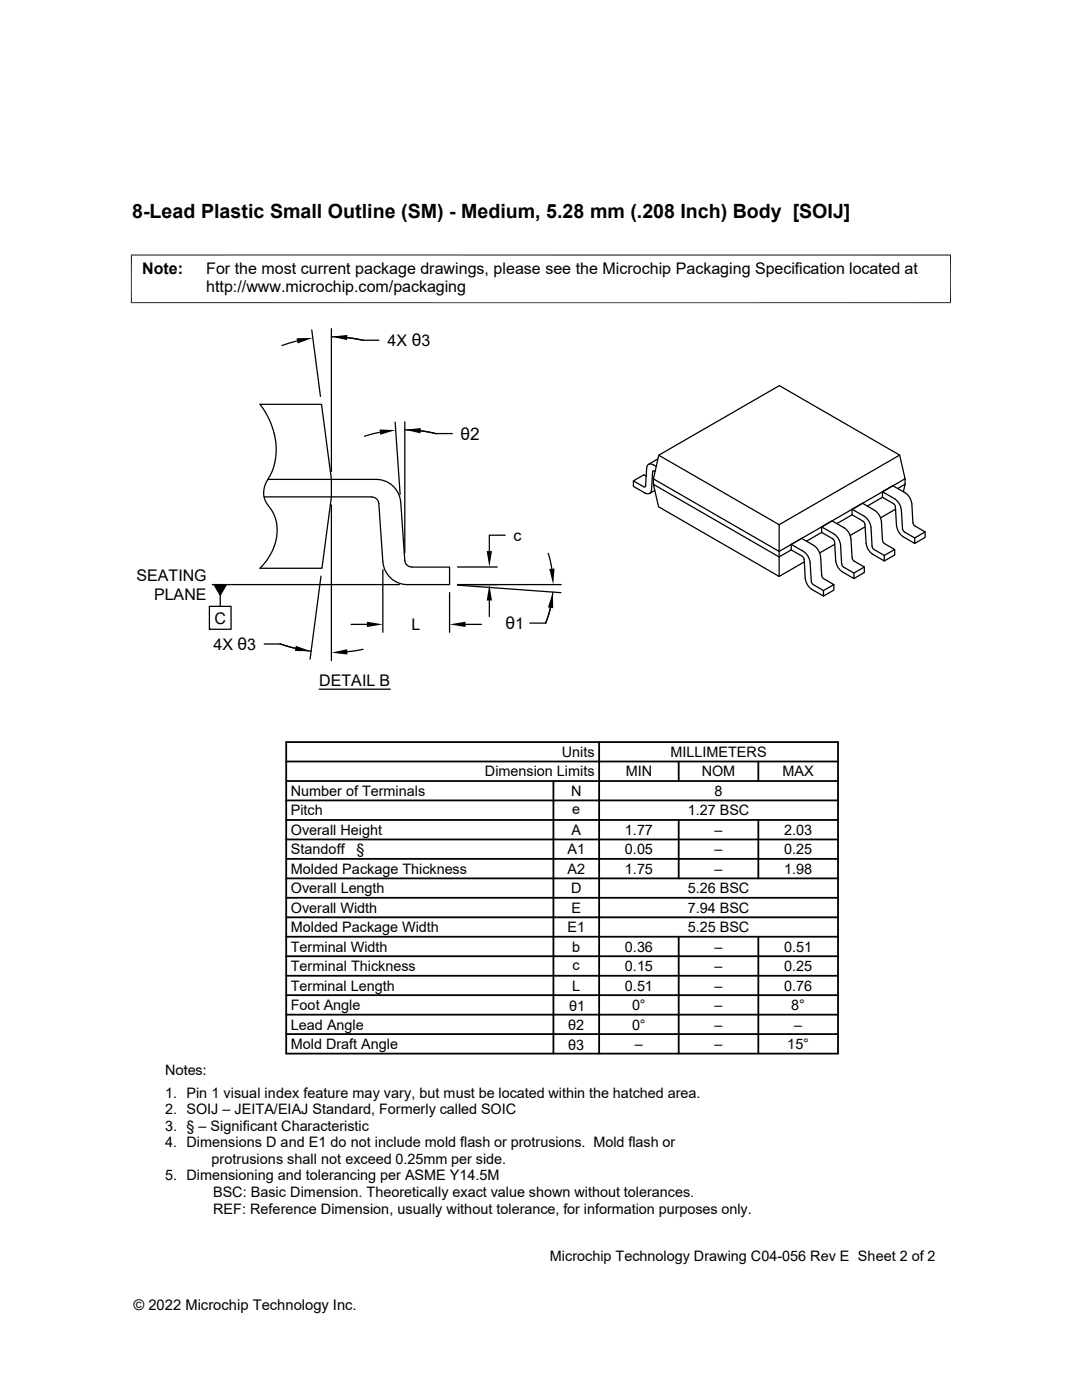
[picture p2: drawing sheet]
<svg xmlns="http://www.w3.org/2000/svg" width="216mm" height="279mm" viewBox="0 0 216 279" stroke-linecap="round" stroke-linejoin="round" font-family="sans-serif">
<defs><g id="words">
<text font-size="3.9" x="26.4" y="43.5">8-Lead Plastic Small Outline (SM) - Medium, 5.28 mm (.208 Inch) Body [SOIJ]</text>
<g font-size="3.5">
<text x="91.9" y="87.8">θ2</text>
<text x="100.8" y="125.6">θ1</text>
</g>
<g font-size="3.2">
<text x="28.4" y="54.7">Note:</text>
<text x="41.1" y="58.3">http://www.microchip.com/packaging</text>
<text x="41.1" y="54.7">For the most current package drawings, please see the Microchip Packaging Specification located at</text>
<text x="77.3" y="69">4X θ3</text>
<text x="102.5" y="107.9">c</text>
<text x="27.2" y="116">SEATING</text>
<text x="30.7" y="119.8">PLANE</text>
<text x="42.8" y="124.4">C</text>
<text x="82.1" y="125.8">L</text>
<text x="42.6" y="129.6">4X θ3</text>
<text x="63.7" y="136.9">DETAIL B</text>
</g>
<g font-size="2.9">
<text x="96.8" y="155">Dimension Limits</text>
<text x="112.1" y="151.1">Units</text>
<text x="124.9" y="155">MIN</text>
<text x="133.8" y="151.1">MILLIMETERS</text>
<text x="140" y="155">NOM</text>
<text x="156.1" y="155">MAX</text>
<text x="58" y="158.8">Number of Terminals</text>
<text x="113.9" y="158.8">N</text>
<text x="142.6" y="158.8">8</text>
<text x="58" y="166.6">Overall Height</text>
<text x="58" y="162.7">Pitch</text>
<text x="114" y="166.6">A</text>
<text x="114.2" y="162.4">e</text>
<text x="124.7" y="166.6">1.77</text>
<text x="137.2" y="162.7">1.27 BSC</text>
<text x="142.6" y="166.6">–</text>
<text x="156.5" y="166.6">2.03</text>
<text x="58" y="170.5">Standoff</text>
<text x="71.1" y="170.5">§</text>
<text x="113.2" y="170.5">A1</text>
<text x="124.7" y="170.5">0.05</text>
<text x="142.6" y="170.5">–</text>
<text x="156.5" y="170.5">0.25</text>
<text x="58" y="174.4">Molded Package Thickness</text>
<text x="58" y="178.3">Overall Length</text>
<text x="113.2" y="174.4">A2</text>
<text x="113.9" y="178.3">D</text>
<text x="124.7" y="174.4">1.75</text>
<text x="137.2" y="178.3">5.26 BSC</text>
<text x="142.6" y="174.4">–</text>
<text x="156.5" y="174.4">1.98</text>
<text x="58" y="182.2">Overall Width</text>
<text x="114" y="182.2">E</text>
<text x="137.2" y="182.2">7.94 BSC</text>
<text x="58" y="189.9">Terminal Width</text>
<text x="58" y="186">Molded Package Width</text>
<text x="113.2" y="186">E1</text>
<text x="114.2" y="189.9">b</text>
<text x="124.7" y="189.9">0.36</text>
<text x="137.2" y="186">5.25 BSC</text>
<text x="142.6" y="189.9">–</text>
<text x="156.5" y="189.9">0.51</text>
<text x="58" y="197.7">Terminal Length</text>
<text x="58" y="193.8">Terminal Thickness</text>
<text x="114.2" y="197.7">L</text>
<text x="114.3" y="193.5">c</text>
<text x="124.7" y="197.7">0.51</text>
<text x="124.7" y="193.8">0.15</text>
<text x="142.6" y="193.8">–</text>
<text x="142.6" y="197.7">–</text>
<text x="156.5" y="193.8">0.25</text>
<text x="156.5" y="197.7">0.76</text>
<text x="58" y="201.6">Foot Angle</text>
<text x="113.6" y="201.7">θ1</text>
<text x="126.1" y="201.6">0°</text>
<text x="142.6" y="201.6">–</text>
<text x="157.9" y="201.6">8°</text>
<text x="58" y="205.5">Lead Angle</text>
<text x="58" y="209.4">Mold Draft Angle</text>
<text x="113.4" y="205.6">θ2</text>
<text x="113.4" y="209.5">θ3</text>
<text x="126.1" y="205.5">0°</text>
<text x="126.7" y="209.4">–</text>
<text x="142.6" y="205.5">–</text>
<text x="142.6" y="209.4">–</text>
<text x="157.1" y="209.4">15°</text>
<text x="158.5" y="205.5">–</text>
<text x="32.9" y="214.4">Notes:</text>
<text x="32.9" y="219.1">1. Pin 1 visual index feature may vary, but must be located within the hatched area.</text>
<text x="32.9" y="222.4">2. SOIJ – JEITA/EIAJ Standard, Formerly called SOIC</text>
<text x="32.9" y="225.7">3. § – Significant Characteristic</text>
<text x="32.9" y="229">4. Dimensions D and E1 do not include mold flash or protrusions. Mold flash or</text>
<text x="42.2" y="232.4">protrusions shall not exceed 0.25mm per side.</text>
<text x="32.9" y="235.6">5. Dimensioning and tolerancing per ASME Y14.5M</text>
<text x="42.5" y="238.9">BSC: Basic Dimension. Theoretically exact value shown without tolerances.</text>
<text x="42.5" y="242.2">REF: Reference Dimension, usually without tolerance, for information purposes only.</text>
<text x="109.7" y="251.7">Microchip Technology Drawing C04-056 Rev E Sheet 2 of 2</text>
<text x="26.6" y="261.3">© 2022 Microchip Technology Inc.</text>
</g>
</g></defs>
<g fill="none" stroke="#000" stroke-width=".25">
<path d="M59.3 68l-3 1M62.2 65.8l1.7 13.3M66.1 65.6v28.5M66.1 67.2l3.2 .2 3.1 .5M69.3 67.4l3.1 .5M72.4 67.9h3.2M52.6 98.2a5.1 5.1 0 0 0 1.5 3.5l.7 1.3 .4 1.4M52.6 98.2l.4-1.7a12.5 12.5 0 0 0 .6-13l-1.7-2.8h12.3l1.9 15v3.5l-1.9 14.2h-12.3a10.5 10.5 0 0 0 3.3-9M52.7 99.2h21.5a1.42 1.42 0 0 1 1.4 1.3l.8 11.6M53.4 95.7h21.7a4.9 4.9 0 0 1 4.9 4.5l.8 11.7a1.42 1.42 0 0 0 1.4 1.3M75.8 86.3l-3.1 .8M78.8 84.2l1 14.5"/>
<path d="M80.8 85.8l3.1 .2 3.2 .6 3.2-.1M80.8 84.2v26.1M83.9 86l3.2 .6M126.4 96l2 1.2M130.2 94.2l-.2 3.5a.81 .81 0 0 1-.4 .8 .81 .81 0 0 1-.9-.1l-2.3-1.3v-1.1l2.1-1.2 .4 .2M130.4 96.7l25.1 14.4v3.9l-24.1-13.9zM130.4 95.6v1.1M130.6 94h-.3l-.1 .2M130.6 94l.1 .1M130.7 97.9l-1.1 .6M130.9 93.1l-.5-.3a.81 .81 0 0 0-.9-.2 .81 .81 0 0 0-.5 .8l-.2 3.6-.2 .2-.2-.1M131.3 91.6l-1.9 1.1"/>
<path d="M131.4 90.8l24.1-13.8 24 13.8 1.1 4.7M131.4 90.8l24.1 13.9v5.3l-25.1-14.4zM176.1 98.1l2.4 1.4a3 3 0 0 1 1.4 2.2l.2 4.1 .4 .4 2 1.2v1.1l-2.3-1.4a3 3 0 0 1-1.3-2.2l-.2-3.8M176.1 99.3v-1.2l2.1-1.2 2.4 1.4a3 3 0 0 1 1.3 2.2M176.1 99.3l2.2 1.2 .3 .6M176.1 99.3l-3 1.7M179.5 90.8l-24 13.9M180.6 95.5l-25.1 14.5v1.1l2.4-1.4M180.6 96.6l-.3 1.5M180.6 95.5v1.1M180.6 96.6l-1.5 .9M42.4 116.7h37.3"/>
<path d="M42.7 116.7h2.5l-1.3 2.1zM43.9 118.8v2.2M64.1 115l-2.2 16.6M66.1 100.8v31M76.4 113.7v12.5M76.4 112.1a4.9 4.9 0 0 0 4.9 4.6h8.4v-3.5h-7.5M89.7 118.3v7.9M91.3 116.7h20.7M91.3 116.8l20.6 1.5M91.3 113.2h7.9M97.6 119.8v3.2M100.8 106.8h-3.2v3.2"/>
<path d="M109.4 110.4l.7 3.1M110.3 118.2a20.5 20.5 0 0 1-1.4 6.2h-3.2M157.9 108.6l2.4 1.4a3 3 0 0 1 1.3 2.2M157.9 109.7v-1.1l2.1-1.2 2.4 1.5a3 3 0 0 1 1.3 2.2l.3 4 .3 .4 2.1 1.2-2.1 1.2M157.9 109.7l2.2 1.3 .3 .7M160.5 111.7l.2 3.7a3.2 3.2 0 0 0 1.3 2.2l2.3 1.4v-1.1l-2-1.2M160.5 112.1l-5 2.9M161.6 112.3l.3 3.8M161.9 116l.4 .6M164 105.2l2.4 1.4a3 3 0 0 1 1.3 2.2l.3 3.7 .3 .7M164 106.3v-1.1l2-1.3 2.5 1.4a3 3 0 0 1 1.3 2.2l.2 3.8 .4 .7M164 106.3l2.2 1.2 .3 .6"/>
<path d="M164 106.3l-3.1 1.7M166.4 116.7v1.1l-2.1 1.2M166.5 108.1l.3 3.8a3.2 3.2 0 0 0 1.3 2.2l2.3 1.4v-1.1l-2.1-1.2M166.6 108.6l-3 1.7M170 101.6l2.5 1.4a3 3 0 0 1 1.3 2.2l.2 3.9M170 102.7v-1.1l2.1-1.2 2.4 1.5a3 3 0 0 1 1.4 2.2l.2 3.7 .4 .7M170 102.7l2.2 1.3M170 102.7l-3 1.8M170.4 112l2.1 1.2-2.1 1.2M172.2 104l.4 .6M172.5 113.2v1.1l-2.1 1.2M172.6 104.6l.2 3.8a3.2 3.2 0 0 0 1.4 2.2l2.2 1.4v-1.2l-2-1.1-.4-.7"/>
<path d="M172.6 105.1l-2.9 1.7M176.5 108.5l2 1.2-2.1 1.1M178.5 109.7v1.1l-2.1 1.2M178.7 101.6l-3 1.7M181.9 100.6l.3 4 .3 .3 2.1 1.3-2.1 1.2M184.6 106.2v1.1l-2.1 1.2M41.8 121h4.3v4.6h-4.3zM41.8 125.6h.1M52.7 128.5h3.2M55.9 128.5l3 .9 3.2 .6M55.9 128.5l3 .9M63.7 137.5h14.2"/>
<path d="M70 124.6h3.2M72.4 129.6l-3.1 .5M92.9 124.6h3.2M109.8 121.3l-.9 3"/>
</g>
<path d="M26.1 50.9h163.7M26.2 50.8v9.7M189.7 50.8v9.7M26.1 60.4h163.7" fill="none" stroke="#000" stroke-width=".2"/>
<g fill="#000">
<path d="M59.2 67.5l3.2-.1-3 1.1zM66.1 67.2l3.2-.4v1.1zM75.7 85.7l3.3 .1-3.1 1zM80.8 85.8l3.2-.4-.1 1.1zM42.7 116.7h2.5l-1.3 2.1zM97.6 116.7l.6 3.1h-1.1zM97.1 110h1.1l-.6 3.2zM109.6 113.5h1.1l-.3 3.2zM59 128.9l3.1 1.1-3.3-.1zM66.1 130.3l3.2-.7v1zM73.2 124.1l3.2 .5-3.2 .5zM89.7 124.6l3.2-.5v1z"/>
<path d="M110.3 118.2l.1 3.2-1.1-.2z"/>
</g>
<g fill="none" stroke="#000" stroke-width=".36">
<path d="M57.1 159.7h110.1M57.1 155.9h110.1M57.1 152h110.1M57.1 148.1h110.1v62.2h-110.1zM110.4 155.9v54.4M119.5 148.1v62.2M135.4 152v3.9M151.3 152v3.9M57.1 167.5h110.1M57.1 163.6h110.1M57.1 175.3h110.1M57.1 171.4h110.1"/>
<path d="M57.1 179.2h110.1M135.4 163.6v11.7M151.3 163.6v11.7M57.1 190.8h110.1M57.1 183.1h110.1M57.1 186.9h110.1M57.1 194.7h110.1M57.1 198.6h110.1M135.4 186.9v23.4M151.3 186.9v23.4M57.1 202.5h110.1M57.1 206.4h110.1"/>
</g>
<use href="#words"/>
</svg>
